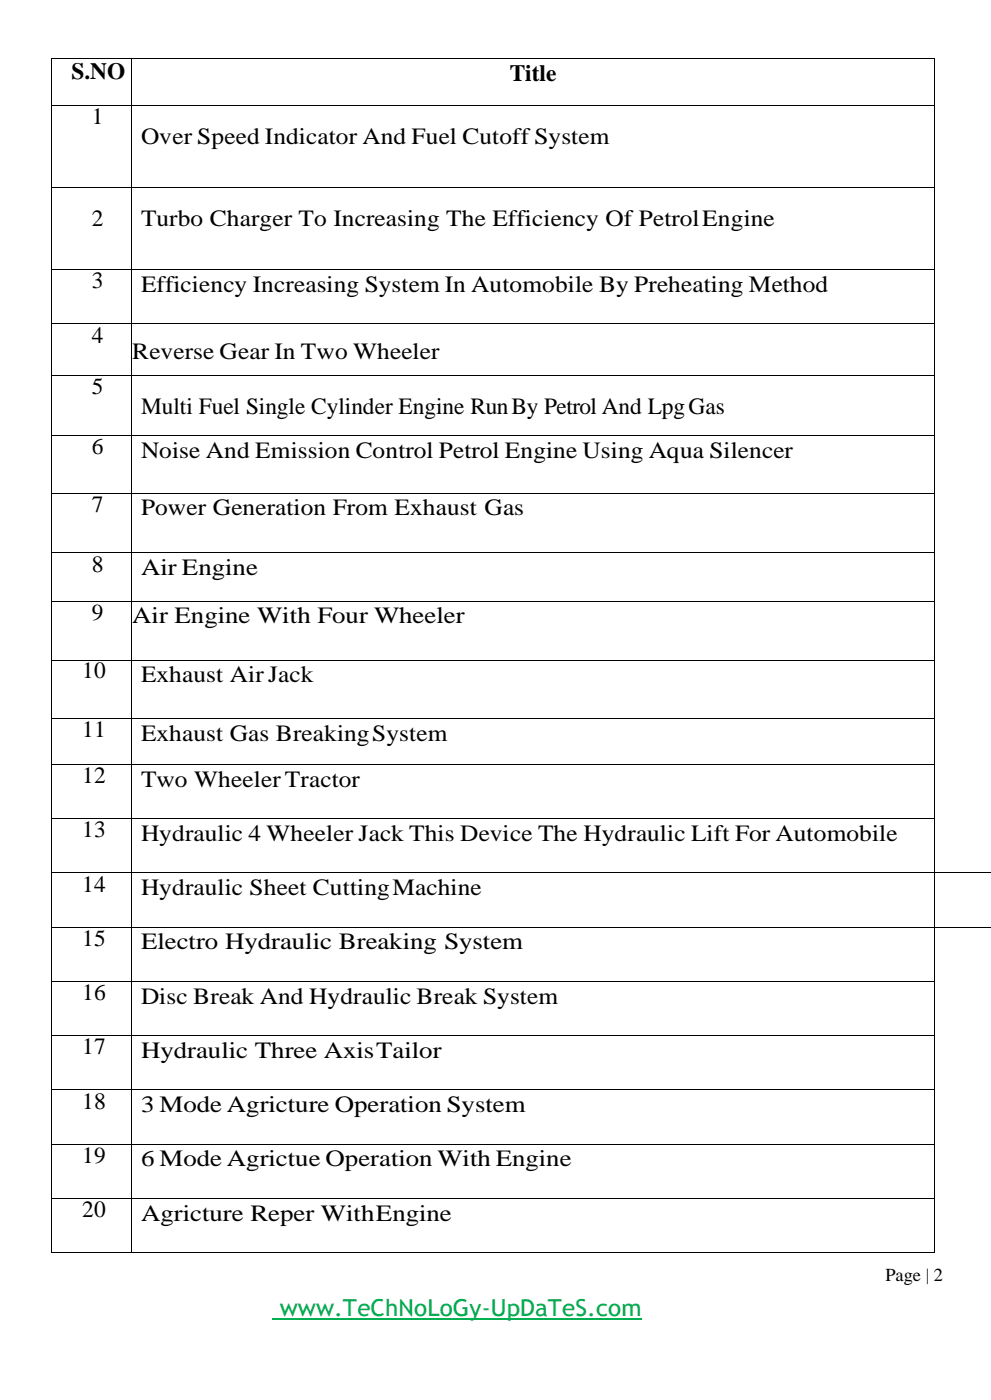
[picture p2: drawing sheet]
<svg xmlns="http://www.w3.org/2000/svg" width="210mm" height="297mm" viewBox="0 0 210 297" stroke-linecap="round" stroke-linejoin="round" font-family="sans-serif">
<defs><g id="words">
<g font-size="5">
<text x="15.2" y="16.8">S.NO</text>
<text x="108.1" y="17.2">Title</text>
<text x="19.5" y="26.4">1</text>
<text x="29.9" y="30.5">Over Speed Indicator And Fuel Cutoff System</text>
<text x="29.9" y="47.9">Turbo Charger To Increasing The Efficiency Of PetrolEngine</text>
<text x="19.5" y="48.1">2</text>
<text x="19.5" y="61.1">3</text>
<text x="29.9" y="61.9">Efficiency Increasing System In Automobile By Preheating Method</text>
<text x="19.5" y="72.7">4</text>
<text x="28" y="76.2">Reverse Gear In Two Wheeler</text>
<text x="19.5" y="83.7">5</text>
<text x="29.9" y="87.8">Multi Fuel Single Cylinder Engine RunBy Petrol And LpgGas</text>
<text x="19.5" y="96.4">6</text>
<text x="29.9" y="97.1">Noise And Emission Control Petrol Engine Using Aqua Silencer</text>
<text x="19.5" y="108.6">7</text>
<text x="29.9" y="109.4">Power Generation From Exhaust Gas</text>
<text x="19.5" y="121.3">8</text>
<text x="29.9" y="122">Air Engine</text>
<text x="19.5" y="131.5">9</text>
<text x="28" y="132.3">Air Engine With Four Wheeler</text>
<text x="17.4" y="144">10</text>
<text x="29.9" y="144.8">Exhaust Air Jack</text>
<text x="17.4" y="156.4">11</text>
<text x="29.9" y="157.2">Exhaust Gas BreakingSystem</text>
<text x="17.4" y="166.2">12</text>
<text x="29.9" y="166.9">Two WheelerTractor</text>
<text x="17.4" y="177.7">13</text>
<text x="29.9" y="178.5">Hydraulic 4 Wheeler Jack This Device The Hydraulic Lift For Automobile</text>
<text x="17.4" y="189.2">14</text>
<text x="29.9" y="190">Hydraulic Sheet CuttingMachine</text>
<text x="17.4" y="200.7">15</text>
<text x="29.9" y="201.4">Electro Hydraulic Breaking System</text>
<text x="17.4" y="212.2">16</text>
<text x="29.9" y="213">Disc Break And Hydraulic Break System</text>
<text x="17.4" y="223.7">17</text>
<text x="29.9" y="224.5">Hydraulic Three AxisTailor</text>
<text x="17.4" y="235.2">18</text>
<text x="29.9" y="236">3 Mode Agricture Operation System</text>
<text x="17.4" y="246.7">19</text>
<text x="29.9" y="247.5">6 Mode Agrictue Operation With Engine</text>
<text x="17.4" y="258.2">20</text>
<text x="29.9" y="259">Agricture Reper WithEngine</text>
</g>
<text font-size="5" fill="#00b050" x="59.3" y="279.2">www.TeChNoLoGy-UpDaTeS.com</text>
<text font-size="3.9" x="187.7" y="271.8">Page | 2</text>
</g></defs>
<path d="M57.7 280h78.4" fill="none" stroke="#00b050" stroke-width=".3"/>
<g fill="#000">
<path d="M10.9 12.4h.1v.1h-.1z" fill-rule="evenodd"/>
<path d="M10.9 12.4h.1v.1h-.1z" fill-rule="evenodd"/>
<path d="M27.9 12.4h.1v.1h-.1z" fill-rule="evenodd"/>
<path d="M198 12.4h.2v.1h-.2z" fill-rule="evenodd"/>
<path d="M198 12.4h.2v.1h-.2z" fill-rule="evenodd"/>
<path d="M10.9 22.4h.1v.1h-.1z" fill-rule="evenodd"/>
<path d="M10.9 39.8h.1v.1h-.1z" fill-rule="evenodd"/>
<path d="M27.9 22.4h.1v.1h-.1z" fill-rule="evenodd"/>
<path d="M27.9 39.8h.1v.1h-.1z" fill-rule="evenodd"/>
<path d="M198 22.4h.2v.1h-.2z" fill-rule="evenodd"/>
<path d="M198 39.8h.2v.1h-.2z" fill-rule="evenodd"/>
<path d="M10.9 57.1h.1v.2h-.1z" fill-rule="evenodd"/>
<path d="M27.9 57.1h.1v.2h-.1z" fill-rule="evenodd"/>
<path d="M198 57.1h.2v.2h-.2z" fill-rule="evenodd"/>
<path d="M10.9 68.6h.1v.2h-.1z" fill-rule="evenodd"/>
<path d="M10.9 79.7h.1v.1h-.1z" fill-rule="evenodd"/>
<path d="M27.9 68.6h.1v.2h-.1z" fill-rule="evenodd"/>
<path d="M27.9 79.7h.1v.1h-.1z" fill-rule="evenodd"/>
<path d="M198 68.6h.2v.2h-.2z" fill-rule="evenodd"/>
<path d="M198 79.7h.2v.1h-.2z" fill-rule="evenodd"/>
<path d="M10.9 92.3h.1v.2h-.1z" fill-rule="evenodd"/>
<path d="M27.9 92.3h.1v.2h-.1z" fill-rule="evenodd"/>
<path d="M198 92.3h.2v.2h-.2z" fill-rule="evenodd"/>
<path d="M10.9 104.6h.1v.2h-.1z" fill-rule="evenodd"/>
<path d="M10.9 117.2h.1v.2h-.1z" fill-rule="evenodd"/>
<path d="M27.9 104.6h.1v.2h-.1z" fill-rule="evenodd"/>
<path d="M27.9 117.2h.1v.2h-.1z" fill-rule="evenodd"/>
<path d="M198 104.6h.2v.2h-.2z" fill-rule="evenodd"/>
<path d="M198 117.2h.2v.2h-.2z" fill-rule="evenodd"/>
<path d="M10.9 127.4h.1v.2h-.1z" fill-rule="evenodd"/>
<path d="M27.9 127.4h.1v.2h-.1z" fill-rule="evenodd"/>
<path d="M198 127.4h.2v.2h-.2z" fill-rule="evenodd"/>
<path d="M10.9 140h.1v.1h-.1z" fill-rule="evenodd"/>
<path d="M10.9 152.4h.1v.2h-.1z" fill-rule="evenodd"/>
<path d="M27.9 140h.1v.1h-.1z" fill-rule="evenodd"/>
<path d="M27.9 152.4h.1v.2h-.1z" fill-rule="evenodd"/>
<path d="M198 140h.2v.1h-.2z" fill-rule="evenodd"/>
<path d="M198 152.4h.2v.2h-.2z" fill-rule="evenodd"/>
<path d="M10.9 162.2h.1v.1h-.1z" fill-rule="evenodd"/>
<path d="M10.9 173.7h.1v.1h-.1z" fill-rule="evenodd"/>
<path d="M27.9 162.2h.1v.1h-.1z" fill-rule="evenodd"/>
<path d="M27.9 173.7h.1v.1h-.1z" fill-rule="evenodd"/>
<path d="M198 162.2h.2v.1h-.2z" fill-rule="evenodd"/>
<path d="M198 173.7h.2v.1h-.2z" fill-rule="evenodd"/>
<path d="M10.9 185.1h.1v.2h-.1z" fill-rule="evenodd"/>
<path d="M10.9 196.7h.1v.1h-.1z" fill-rule="evenodd"/>
<path d="M27.9 185.1h.1v.2h-.1z" fill-rule="evenodd"/>
<path d="M27.9 196.7h.1v.1h-.1z" fill-rule="evenodd"/>
<path d="M198 185.1h.2v.2h-.2z" fill-rule="evenodd"/>
<path d="M198 196.7h.2v.1h-.2z" fill-rule="evenodd"/>
<path d="M198.2 185.1h.1v.2h-.1z" fill-rule="evenodd"/>
<path d="M198.2 196.7h.1v.1h-.1z" fill-rule="evenodd"/>
<path d="M10.9 208.2h.1v.1h-.1z" fill-rule="evenodd"/>
<path d="M10.9 219.7h.1v.1h-.1z" fill-rule="evenodd"/>
<path d="M27.9 208.2h.1v.1h-.1z" fill-rule="evenodd"/>
<path d="M27.9 219.7h.1v.1h-.1z" fill-rule="evenodd"/>
<path d="M198 208.2h.2v.1h-.2z" fill-rule="evenodd"/>
<path d="M198 219.7h.2v.1h-.2z" fill-rule="evenodd"/>
<path d="M10.9 231.2h.1v.1h-.1z" fill-rule="evenodd"/>
<path d="M27.9 231.2h.1v.1h-.1z" fill-rule="evenodd"/>
<path d="M198 231.2h.2v.1h-.2z" fill-rule="evenodd"/>
<path d="M10.9 242.7h.1v.2h-.1z" fill-rule="evenodd"/>
<path d="M10.9 254.2h.1v.1h-.1z" fill-rule="evenodd"/>
<path d="M27.9 242.7h.1v.2h-.1z" fill-rule="evenodd"/>
<path d="M27.9 254.2h.1v.1h-.1z" fill-rule="evenodd"/>
<path d="M198 242.7h.2v.2h-.2z" fill-rule="evenodd"/>
<path d="M198 254.2h.2v.1h-.2z" fill-rule="evenodd"/>
<path d="M10.9 265.7h.1v.1h-.1z" fill-rule="evenodd"/>
<path d="M10.9 265.7h.1v.1h-.1z" fill-rule="evenodd"/>
<path d="M27.9 265.7h.1v.1h-.1z" fill-rule="evenodd"/>
<path d="M198 265.7h.2v.1h-.2z" fill-rule="evenodd"/>
<path d="M198 265.7h.2v.1h-.2z" fill-rule="evenodd"/>
</g>
<g fill="none" stroke="#000" stroke-width=".21">
<path d="M11 12.5v9.9M11 12.4h16.9M27.9 12.5v9.9M28 12.4h170M198.1 12.5v9.9M11 22.5v17.3M11 39.9v17.2M11 22.4h16.9M11 39.8h16.9M27.9 22.5v17.3M27.9 39.9v17.2M28 22.4h170"/>
<path d="M28 39.8h170M198.1 22.5v17.3M198.1 39.9v17.2M11 57.3v11.3M11 57.2h16.9M27.9 57.3v11.3M28 57.2h170M198.1 57.3v11.3M11 68.8v10.9M11 79.8v12.5M11 68.7h16.9M11 79.8h16.9"/>
<path d="M27.9 68.8v10.9M27.9 79.8v12.5M28 68.7h170M28 79.8h170M198.1 68.8v10.9M198.1 79.8v12.5M11 92.5v12.1M11 92.4h16.9M27.9 92.5v12.1M28 92.4h170M198.1 92.5v12.1M11 104.8v12.4"/>
<path d="M11 117.4v10M11 104.7h16.9M11 117.3h16.9M27.9 104.8v12.4M27.9 117.4v10M28 104.7h170M28 117.3h170M198.1 104.8v12.4M198.1 117.4v10M11 127.6v12.4M11 127.5h16.9M27.9 127.6v12.4"/>
<path d="M28 127.5h170M198.1 127.6v12.4M11 140.1v12.3M11 152.6v9.6M11 140.1h16.9M11 152.5h16.9M27.9 140.1v12.3M27.9 152.6v9.6M28 140.1h170M28 152.5h170M198.1 140.1v12.3M198.1 152.6v9.6"/>
<path d="M11 162.3v11.4M11 173.8v11.3M11 162.2h16.9M11 173.8h16.9M27.9 162.3v11.4M27.9 173.8v11.3M28 162.2h170M28 173.8h170M198.1 162.3v11.4M198.1 173.8v11.3M11 185.3v11.4M11 196.8v11.4"/>
<path d="M11 185.2h16.9M11 196.7h16.9M27.9 185.3v11.4M27.9 196.8v11.4M28 185.2h170M28 196.7h170M198.1 185.3v11.4M198.1 196.8v11.4M198.3 185.2h11.9M198.3 196.7h11.9M11 208.3v11.4M11 219.8v11.4"/>
<path d="M11 208.3h16.9M11 219.7h16.9M27.9 208.3v11.4M27.9 219.8v11.4M28 208.3h170M28 219.7h170M198.1 208.3v11.4M198.1 219.8v11.4M11 231.3v11.4M11 231.3h16.9M27.9 231.3v11.4M28 231.3h170"/>
<path d="M198.1 231.3v11.4M11 242.9v11.3M11 254.3v11.4M11 242.8h16.9M11 254.2h16.9M27.9 242.9v11.3M27.9 254.3v11.4M28 242.8h170M28 254.2h170M198.1 242.9v11.3M198.1 254.3v11.4M11 265.8h16.9"/>
<path d="M28 265.8h170"/>
</g>
<use href="#words"/>
</svg>
